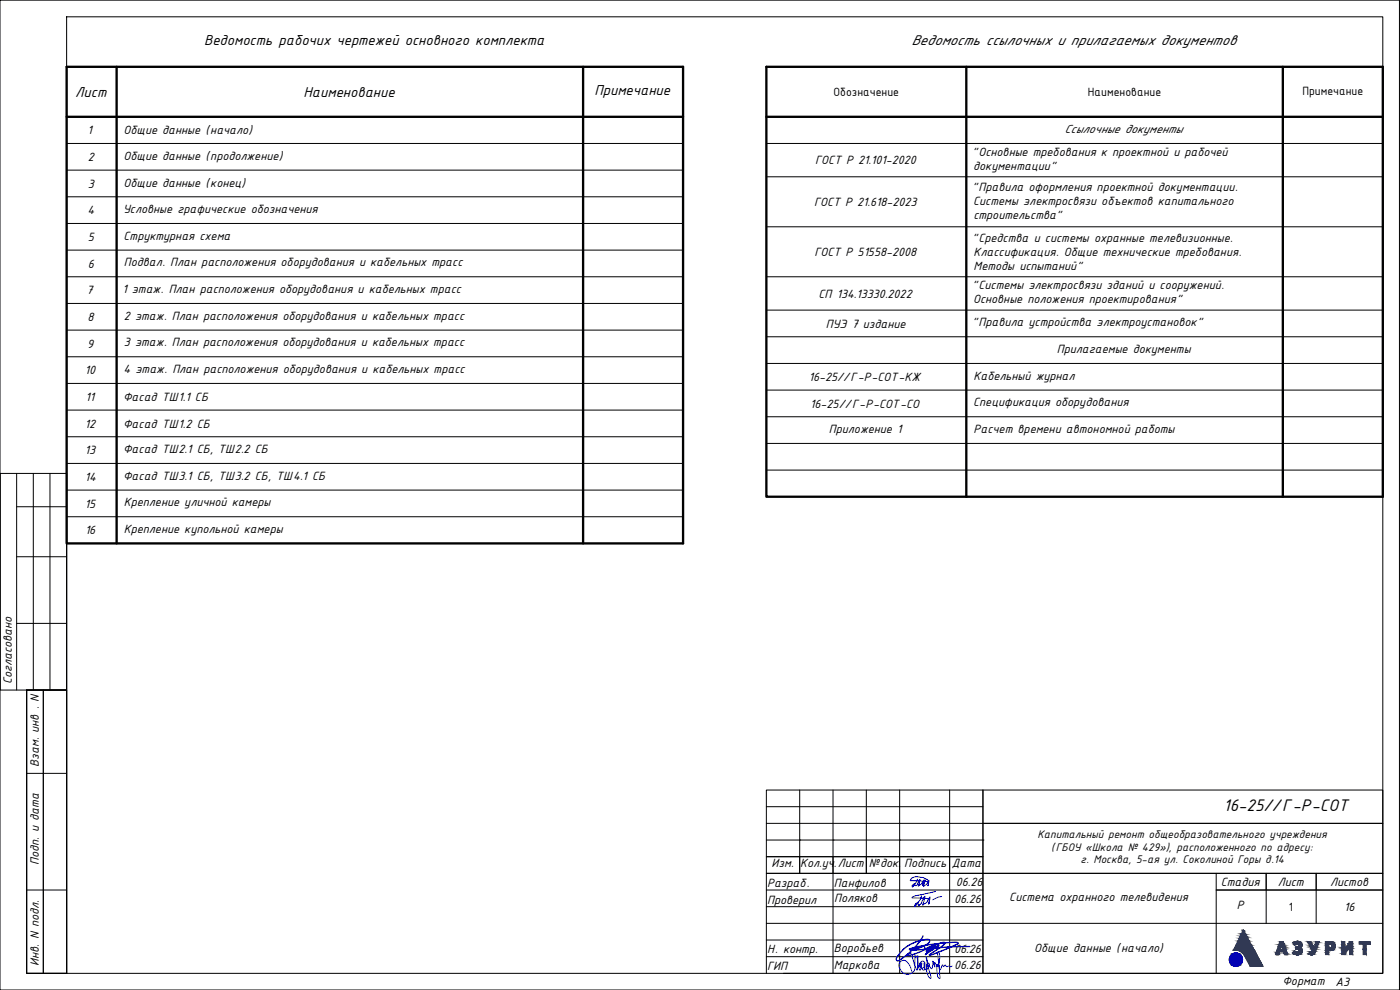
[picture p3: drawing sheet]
<svg xmlns="http://www.w3.org/2000/svg" width="420mm" height="297mm" viewBox="0 0 420 297" stroke-linecap="round" stroke-linejoin="round" font-family="sans-serif">
<defs><g id="words">
<text font-size="5.4" x="367.2" y="243.2">16-25//Г-Р-СОТ</text>
<g font-size="4.7">
<text x="61.3" y="13.6">Ведомость рабочих чертежей основного комплекта</text>
<text x="273.5" y="13.6">Ведомость ссылочных и прилагаемых документов</text>
<text x="22.6" y="29">Лист</text>
<text x="91.1" y="29">Наименование</text>
<text x="178.4" y="28.6">Примечание</text>
</g>
<g font-size="3.9">
<text x="250.2" y="28.8">Обозначение</text>
<text x="326.5" y="28.8">Наименование</text>
<text x="390.9" y="28.4">Примечание</text>
<text x="26.3" y="40.3">1</text>
<text x="37.1" y="40.2">Общие данные (начало)</text>
<text x="319.5" y="39.9">Ссылочные документы</text>
<text x="291.7" y="46.8">“Основные требования к проектной и рабочей</text>
<text x="26.3" y="48.3">2</text>
<text x="37.1" y="48">Общие данные (продолжение)</text>
<text x="244.6" y="49.3">ГОСТ Р 21.101-2020</text>
<text x="292.1" y="51">документации”</text>
<text x="26.3" y="56.3">3</text>
<text x="37.1" y="56.2">Общие данные (конец)</text>
<text x="291.7" y="57.3">“Правила оформления проектной документации.</text>
<text x="26.3" y="64.3">4</text>
<text x="36.9" y="63.9">Условные графические обозначения</text>
<text x="244.3" y="61.8">ГОСТ Р 21.618-2023</text>
<text x="292.1" y="61.4">Системы электросвязи объектов капитального</text>
<text x="292.1" y="65.6">строительства”</text>
<text x="37.1" y="71.9">Структурная схема</text>
<text x="26.3" y="72.3">5</text>
<text x="244.4" y="76.8">ГОСТ Р 51558-2008</text>
<text x="291.7" y="72.6">&quot;Средства и системы охранные телевизионные.</text>
<text x="292.2" y="76.8">Классификация. Общие технические требования.</text>
<text x="26.3" y="80.3">6</text>
<text x="37.2" y="79.9">Подвал. План расположения оборудования и кабельных трасс</text>
<text x="292.2" y="81">Методы испытаний&quot;</text>
<text x="26" y="88.3">7</text>
<text x="36.7" y="87.9">1 этаж. План расположения оборудования и кабельных трасс</text>
<text x="245.7" y="89.3">СП 134.13330.2022</text>
<text x="291.7" y="86.8">&quot;Системы электросвязи зданий и сооружений.</text>
<text x="37.2" y="95.9">2 этаж. План расположения оборудования и кабельных трасс</text>
<text x="292.1" y="91">Основные положения проектирования&quot;</text>
<text x="26.3" y="96.3">8</text>
<text x="247.8" y="98.3">ПУЭ 7 издание</text>
<text x="291.7" y="97.9">“Правила устройства электроустановок”</text>
<text x="26.2" y="104.3">9</text>
<text x="37.2" y="103.9">3 этаж. План расположения оборудования и кабельных трасс</text>
<text x="317.2" y="105.9">Прилагаемые документы</text>
<text x="25.5" y="112.3">10</text>
<text x="37.1" y="111.9">4 этаж. План расположения оборудования и кабельных трасс</text>
<text x="292.2" y="113.9">Кабельный журнал</text>
<text x="242.7" y="114.3">16-25//Г-Р-СОТ-КЖ</text>
<text x="25.6" y="120.3">11</text>
<text x="36.9" y="120.3">Фасад ТШ1.1 СБ</text>
<text x="243.2" y="122.3">16-25//Г-Р-СОТ-СО</text>
<text x="292.1" y="121.9">Спецификация оборудования</text>
<text x="25.4" y="128.3">12</text>
<text x="36.9" y="128.3">Фасад ТШ1.2 СБ</text>
<text x="248.8" y="129.9">Приложение 1</text>
<text x="292.2" y="129.9">Расчет времени автономной работы</text>
<text x="25.4" y="136.3">13</text>
<text x="36.9" y="136">Фасад ТШ2.1 СБ, ТШ2.2 СБ</text>
<text x="25.5" y="144.3">14</text>
<text x="36.9" y="144">Фасад ТШ3.1 СБ, ТШ3.2 СБ, ТШ4.1 СБ</text>
<text x="25.4" y="152.3">15</text>
<text x="37.2" y="151.9">Крепление уличной камеры</text>
<text x="25.5" y="160.3">16</text>
<text x="37.2" y="159.9">Крепление купольной камеры</text>
<text x="3.5" y="205.3" transform="rotate(-90 3.5 205.3)">Согласовано</text>
<text x="11.7" y="230.1" transform="rotate(-90 11.7 230.1)">Взам. инв . N</text>
<text x="11.7" y="259.6" transform="rotate(-90 11.7 259.6)">Подп. и дата</text>
<text x="231.6" y="260.1">Изм.</text>
<text x="240.2" y="260.1">Кол.уч.</text>
<text x="251.4" y="260.1">Лист</text>
<text x="260.8" y="260.1">№док.</text>
<text x="271.4" y="260.1">Подпись</text>
<text x="285.6" y="260.1">Дата</text>
<text x="230.2" y="266.2">Разраб.</text>
<text x="250.3" y="266.1">Панфилов</text>
<text x="286.8" y="265.7">06.26</text>
<text x="366.4" y="265.9">Стадия</text>
<text x="383.5" y="265.9">Лист</text>
<text x="399.2" y="265.9">Листов</text>
<text x="230.2" y="271.2">Проверил</text>
<text x="250.3" y="270.6">Поляков</text>
<text x="286.3" y="271">06.26</text>
<text x="302.9" y="270.4">Система охранного телевидения</text>
<text x="371.2" y="272.9">Р</text>
<text x="386.8" y="273.4">1</text>
<text x="403.4" y="273.3">16</text>
<text x="230.2" y="285.8">Н. контр.</text>
<text x="250.3" y="285.7">Воробьев</text>
<text x="286.3" y="285.8">06.26</text>
<text x="310.4" y="285.7">Общие данные (начало)</text>
<text x="11.7" y="289.8" transform="rotate(-90 11.7 289.8)">Инв. N подл.</text>
<text x="230.2" y="290.9">ГИП</text>
<text x="250.3" y="290.8">Маркова</text>
<text x="286.3" y="290.6">06.26</text>
<text x="384.9" y="295.7">Формат</text>
<text x="400.8" y="295.8">А3</text>
</g>
<g font-size="3.6">
<text x="311.4" y="251.6">Капитальный ремонт общеобразовательного учреждения</text>
<text x="315.5" y="255.3">(ГБОУ «Школа № 429»), расположенного по адресу:</text>
<text x="324.3" y="259">г. Москва, 5-ая ул. Соколиной Горы д.14</text>
</g>
</g></defs>
<path d="M20 20h185v143h-185zM20 35h185M35 20v143M175 20v143M230 20h185v129h-185zM230 35h185M290 20v129M385 20v129" fill="none" stroke="#000" stroke-width=".7"/>
<g fill="none" stroke="#000" stroke-width=".3">
<path d="M0 0h420v297h-420zM20 5h395v287h-395zM20 43h185M20 51h185M20 59h185M230 43h185M230 53h185M20 67h185M20 75h185M230 68h185M20 83h185M20 91h185"/>
<path d="M20 99h185M230 83h185M230 93h185M20 107h185M20 115h185M230 101h185M230 109h185M230 117h185M20 123h185M20 131h185M20 139h185M230 125h185"/>
<path d="M230 133h185M0 142h20v65h-20zM0 142v65M5 152h15M5 142v65M10 142v65M15 142v65M20 142v150h-12v-85M20 147h185M20 155h185M230 141h185M5 167h15"/>
<path d="M5 187h15M8 207h12v85h-12zM8 207h12M13 207v85M8 232h12M240 237v25M250 237v55M260 237v25M270 237v55M285 237v55M295 237v55M230 252h65"/>
<path d="M230 247h185M230 242h65M230 257h65M240 252h.1M250 252h.1M270 252h.1M295 252h.1M8 267h12M230 272h65M230 277h185M230 267h65M230 262h185"/>
<path d="M365 267h50M365 262v30M380 262v15M395 262v15M230 292v-55h185v55h-179.9M230 282h65M230 287h65"/>
</g>
<path d="M274.6 286.8v3.4a2.28 2.28 0 0 1-2 2.1 2.28 2.28 0 0 1-2.5-1.6 1.57 1.57 0 0 1 .5-2.4 1.57 1.57 0 0 1 2.2 1l.9 2.4M274.8 287.4a.65 .65 0 0 0-.1-.8 .65 .65 0 0 0-.8 0l-.1 .6 .5 1.9 .9 2 .4-4.1-.4-.2 .4 3a1.26 1.26 0 0 0 .6 1.3l.4-1.9a.36 .36 0 0 0-.4-.3 .36 .36 0 0 0-.2 .5 1.36 1.36 0 0 0 .8 1.4 .37 .37 0 0 0 .5 .3 .37 .37 0 0 0 .2-.5v-.6a.98 .98 0 0 0 .1-1.1 .98 .98 0 0 0-.9-.5 1.28 1.28 0 0 0 .1 2.1 .99 .99 0 0 0 .5-1.5 1.56 1.56 0 0 0 .8 2 2.34 2.34 0 0 0 .2-2.6l-.4-1.3 1.5 6.3a.55 .55 0 0 1-.6 0 .55 .55 0 0 1-.2-.6l-.4-1.1-.2-1.4a.81 .81 0 0 1 0-.9 .81 .81 0 0 1 .8-.4l.1 .6a.73 .73 0 0 0 .8 1l.3-2.2 .6 1.7-.2-.4a.53 .53 0 0 1 .2-.9l.8 1.1a4 4 0 0 0 .1-4.3l-.2 .5 .8 7.3a.47 .47 0 0 1-.6 0 .47 .47 0 0 1-.1-.6l-.3-3.2a.5 .5 0 0 1 .7 0 .5 .5 0 0 1 0 .7l.3 .7 .8-1.5 .3 .5 .5-.5 .4 .5 .6-.1 .6 .2 .4-.2" fill="none" stroke="#003fff" stroke-width=".3"/>
<path d="M277 280.7l-.9 1.5-2 2.5-4 3.2a.64 .64 0 0 1-1 .2 .64 .64 0 0 1 .1-1 11.2 11.2 0 0 1 9.6-5.2 .91 .91 0 0 1-.7 1.4l-3.6 1.5 .9-.5a1.69 1.69 0 0 1 2.1-.2 1.33 1.33 0 0 1-1.1 1.3 8.8 8.8 0 0 1-4 1.2l-.1-.3 1.1-.4M277.1 280.9l-.9 1.4-2.1 2.6-4 3.1a.64 .64 0 0 1-1 .2 .64 .64 0 0 1 .2-1 11.2 11.2 0 0 1 9.6-5.2 .83 .83 0 0 1-.6 1.3l-3.7 1.6 .8-.5a1.69 1.69 0 0 1 2.2-.2 1.33 1.33 0 0 1-1.1 1.3 8.8 8.8 0 0 1-4 1.2l-.1-.3 1.1-.4M291.1 283.9l-6.8 .2-10 .9-1.4-.1a.35 .35 0 0 1 .2-.4 .35 .35 0 0 1 .4 0l5.7-1.2 7.7-.6a.35 .35 0 0 1 .5-.1 .35 .35 0 0 1 .1 .4l-4.8 2.2-3.9 1.3 4.4-3.1a.41 .41 0 0 0 .4-.6 .41 .41 0 0 0-.7-.1l-2.3 1-2.9 2.7 4.1-2.8-3.4 1.5a.32 .32 0 0 1-.5-.3 .32 .32 0 0 1 .4-.3l.9-.5a.69 .69 0 0 1 1.3 0l-.8 .9a1.42 1.42 0 0 1-1.7 .6l.6-1 1-.7-2.4 1.3M291.2 284l-7.1 .2-9.6 .9-1.6-.2 1.8-.6 3.5-.7 8.8-.8a.35 .35 0 0 1 .4-.1 .35 .35 0 0 1 .2 .4l-4.9 2.2-3.8 1.3 4.4-3.1a.41 .41 0 0 0 .3-.6 .41 .41 0 0 0-.7-.1l-2.1 .9-3.1 2.8 4.2-2.8-3.5 1.5a.32 .32 0 0 1-.5-.3 .32 .32 0 0 1 .5-.3l.9-.5a.69 .69 0 0 1 1.2 0l-.8 .9a1.43 1.43 0 0 1-1.7 .6l.7-.9 1-.8-2.4 1.3" fill="none" stroke="#1616e3" stroke-width=".3"/>
<path d="M275.3 263.8l-.2 .8-1.3 1.5a.53 .53 0 0 1 .2-.8 .53 .53 0 0 1 .8 .4 .85 .85 0 0 0 .7-.9l.6-.9-.5 2 .9-.7 .8-1.1-.4 1.6 .2-.8-.3-.5-3.2-.2a.25 .25 0 0 1-.4 0 .25 .25 0 0 1 .2-.4 2.56 2.56 0 0 1 3.1-.5h.7l1.3 .9M277.3 264.4h.6a.82 .82 0 0 1 .7 .5 .82 .82 0 0 1-.1 .9l.3-1.7-.7 1.2-.9 .7 .4-2-.5 .9M280.8 267.4l-6.1 1.4-1 .5 1.2 .1a6.9 6.9 0 0 1 3.8 .4l.2 .5-.2 1 .4-2.2-1 1.6-1.2 .9 .7-2.7-1.1 2.1-.8 .8-.4-1.1-.8 .9a.23 .23 0 0 0-.1 .3 .23 .23 0 0 0 .3 .1 .23 .23 0 0 0 .2-.3l1.4-1.9 .2-1M282.6 269l-1.1 .2-1.6 .8" fill="none" stroke="#00f" stroke-width=".3"/>
<g fill="#2a3756" stroke="#2a3756" stroke-width=".3">
<path d="M370.2 285.1h.3z"/>
<path d="M392.4 282.5h.5z"/>
<path d="M393.3 286.5h.6z"/>
<path d="M389.3 282.4h.2z"/>
<path d="M389.5 283.3h1.2z"/>
<path d="M389.1 286.5h.6z"/>
<path d="M373.1 279.2l.2 .1zM373.1 279.2l.2 .1z"/>
<path d="M373 279.3l.4 .1zM373 279.3l.4 .1h-.5z"/>
<path d="M372.9 279.4l.8 .7-.3-.7zM372.9 279.4l.8 .7h-1.1z"/>
<path d="M372.6 280.1l1.3 .2-.2-.2zM372.6 280.1l1.3 .2h-1.4z"/>
<path d="M372.5 280.3l1.6 .6-.2-.6zM372.5 280.3l1.6 .6h-1.9z"/>
<path d="M372.2 280.9l2.2 .4-.3-.4zM372.2 280.9l2.2 .4h-2.4z"/>
<path d="M372 281.3l2.5 .2-.1-.2zM372 281.3l2.5 .2h-2.6z"/>
<path d="M371.9 281.5l3 .8-.4-.8zM371.9 281.5l3 .8h-3.4z"/>
<path d="M371.5 282.3l3.5 .1zM371.5 282.3l3.5 .1z"/>
<path d="M371.5 282.4l4.1 1.1-.6-1.1zM371.5 282.4l4.1 1.1h-4.7z"/>
<path d="M370.9 283.5l4.8 .3-.1-.3zM370.9 283.5l4.8 .3h-4.9z"/>
<path d="M370.8 283.8l5.3 .6-.4-.6zM370.8 283.8l5.3 .6h-5.6z"/>
<path d="M370.5 284.4l5.6 .1zM370.5 284.4l5.6 .1z"/>
<path d="M370.5 284.5l5.8 .4-.2-.4zM370.5 284.5l5.8 .4h-6z"/>
<path d="M370.3 284.9l6.1 .2-.1-.2zM370.3 284.9l6.1 .2h-6.2z"/>
<path d="M370.2 285.1h.5zM370.2 285.1h.7z"/>
<path d="M370.9 285.1h5.5zM370.9 285.1h5.5z"/>
<path d="M370.2 285.1h.5zM370.2 285.1h.3z"/>
<path d="M371.1 285.1h5.3zM371.1 285.1h5.3z"/>
<path d="M371.3 285.1h5.2zM371.3 285.1h5.2z"/>
<path d="M371.3 285.1h5.2zM371.3 285.1h5.2z"/>
<path d="M371.4 285.1l5.1 .1zM371.4 285.1l5.1 .1z"/>
<path d="M371.6 285.2h4.9zM371.6 285.2h4.9z"/>
<path d="M371.8 285.2l4.7 .1zM371.8 285.2l4.7 .1z"/>
<path d="M371.9 285.3l4.7 .1zM371.9 285.3l4.7 .1z"/>
<path d="M372.1 285.4l4.5 .1zM372.1 285.4l4.5 .1z"/>
<path d="M372.3 285.5h4.4zM372.3 285.5h4.4z"/>
<path d="M372.4 285.5l4.3 .1zM372.4 285.5l4.3 .1z"/>
<path d="M372.6 285.6l4.2 .1zM372.6 285.6l4.2 .1z"/>
<path d="M372.7 285.7l4.1 .1zM372.7 285.7l4.1 .1z"/>
<path d="M372.7 285.8l4.2 .1zM372.7 285.8l4.2 .1z"/>
<path d="M372.8 285.9l4.1 .1zM372.8 285.9l4.1 .1z"/>
<path d="M373 286l4 .1zM373 286l4 .1z"/>
<path d="M373.1 286.1l4 .2zM373.1 286.1l4 .2z"/>
<path d="M373.2 286.3l3.9 .1zM373.2 286.3l3.9 .1z"/>
<path d="M373.3 286.4l3.9 .1zM373.3 286.4l3.9 .1z"/>
<path d="M373.4 286.5l3.9 .2-.1-.2zM373.4 286.5l3.9 .2h-3.8z"/>
<path d="M373.5 286.7l4.1 .4-.3-.4zM373.5 286.7l4.1 .4h-3.9z"/>
<path d="M373.7 287.1l4.1 .6-.2-.6zM373.7 287.1l4.1 .6h-3.8z"/>
<path d="M374 287.7h3.8zM374 287.7h3.8z"/>
<path d="M374 287.7l4.2 .6-.4-.6zM374 287.7l4.2 .6h-3.9z"/>
<path d="M374.3 288.3l4 .2-.1-.2zM374.3 288.3l4 .2h-3.9z"/>
<path d="M374.4 288.5l4.1 .4-.2-.4zM374.4 288.5l4.1 .4h-3.8z"/>
<path d="M374.7 288.9l4.1 .6-.3-.6zM374.7 288.9l4.1 .6h-3.8z"/>
<path d="M375 289.5l4.1 .4-.3-.4zM375 289.5l4.1 .4h-3.9z"/>
<path d="M375.2 289.9h3.9zM375.2 289.9h3.3z"/>
<path d="M375.2 289.9h3.3zM375.2 289.9h1.9z"/>
<path d="M407.9 282.5l3.4 .4v-.4zM407.9 282.5l3.4 .4h-3.4z"/>
<path d="M407.9 282.9l3.4 .4v-.4zM407.9 282.9l3.4 .4h-3.4z"/>
<path d="M409.1 283.3l.9 1.6v-1.6zM409.1 283.3l.9 1.6h-.9z"/>
<path d="M409.1 284.9l.9 1.5v-1.5zM409.1 284.9l.9 1.5h-.9z"/>
<path d="M405 282.5l1 .6v-.6zM405 282.5l1 .6h-1.4z"/>
<path d="M402.7 282.5l.9 1v-1zM402.7 282.5l.9 1h-.9z"/>
<path d="M404.6 283.1l1.4 .8v-.8zM404.6 283.1l1.4 .8h-1.8z"/>
<path d="M405.1 283.9h.9zM405.1 283.9h.9z"/>
<path d="M404.2 283.9h.9zM404.2 283.9h.9z"/>
<path d="M404.2 283.9h.9zM404.2 283.9l.8 .1z"/>
<path d="M405.1 283.9l.9 .2v-.2zM405.1 283.9l.9 .2h-.9z"/>
<path d="M404.1 284l.8 .2 .1-.2zM404.1 284l.8 .2h-.9z"/>
<path d="M404 284.2h.9zM404 284.2l.9 .1z"/>
<path d="M402.7 283.5l.9 .8v-.8zM402.7 283.5l.9 .8h-.9z"/>
<path d="M405.1 284.1l.9 .4v-.4zM405.1 284.1l.9 .4h-1z"/>
<path d="M402.7 284.3l.9 .2v-.2zM402.7 284.3l.9 .2h-.9z"/>
<path d="M405 284.5l1 .1zM405 284.5l1 .1z"/>
<path d="M404 284.3l.7 .3 .2-.3zM404 284.3l.7 .3h-.9z"/>
<path d="M403.8 284.6h.9zM403.8 284.6l.8 .1z"/>
<path d="M402.7 284.5l.9 .2v-.2zM402.7 284.5l.9 .2h-.9z"/>
<path d="M403.7 284.7l.8 .2 .1-.2zM403.7 284.7l.8 .2h-.9z"/>
<path d="M403.6 284.9h.9zM403.6 284.9l.9 .1z"/>
<path d="M402.7 284.7l.9 .3v-.3zM402.7 284.7l.9 .3h-.9z"/>
<path d="M402.7 285l1.7 .1 .1-.1zM402.7 285l1.7 .1h-1.7z"/>
<path d="M405 284.6l1 .8v-.8zM405 284.6l1 .8h-1z"/>
<path d="M402.7 285.1l1.1 1 .6-1zM402.7 285.1l1.1 1h-1.1z"/>
<path d="M405 285.4l1 1v-1zM405 285.4l1 1h-1z"/>
<path d="M402.7 286.1l.9 .3 .2-.3zM402.7 286.1l.9 .3h-.9z"/>
<path d="M397.8 282.5h1.7zM397.8 282.5h1.7z"/>
<path d="M397.8 282.5h1.9zM397.8 282.5h1.9z"/>
<path d="M397.8 282.5l2 .1zM397.8 282.5l2 .1z"/>
<path d="M397.8 282.6h2.1zM397.8 282.6h2.1z"/>
<path d="M397.8 282.6l2.3 .1zM397.8 282.6l2.3 .1z"/>
<path d="M397.8 282.7l2.4 .1zM397.8 282.7l2.4 .1z"/>
<path d="M397.8 282.8l2.5 .1zM397.8 282.8l2.5 .1z"/>
<path d="M397.8 282.9h2.6zM397.8 282.9h2.6z"/>
<path d="M397.8 282.9l2.6 .1zM397.8 282.9l2.6 .1z"/>
<path d="M397.8 283l2.7 .1zM397.8 283l2.7 .1z"/>
<path d="M397.8 283.1l2.8 .1zM397.8 283.1l2.8 .1z"/>
<path d="M397.8 283.2l2.8 .1zM397.8 283.2l2.8 .1z"/>
<path d="M398.7 283.3h1.9zM398.7 283.3h1.9z"/>
<path d="M399.1 283.3h1.5zM399.1 283.3h1.5z"/>
<path d="M399.4 283.3h1.2zM399.4 283.3h1.2z"/>
<path d="M399.4 283.3l1.2 .1zM399.4 283.3l1.2 .1z"/>
<path d="M399.5 283.4h1.1zM399.5 283.4h1.1z"/>
<path d="M399.5 283.4h1.1zM399.5 283.4h1.1z"/>
<path d="M399.6 283.4l1.1 .1zM399.6 283.4l1.1 .1z"/>
<path d="M399.6 283.5l1.1 .1zM399.6 283.5l1.1 .1z"/>
<path d="M399.7 283.6h1zM399.7 283.6h1z"/>
<path d="M399.7 283.6l1 .1zM399.7 283.6l1 .1z"/>
<path d="M397.8 283.3l.9 .5v-.5zM397.8 283.3l.9 .5h-.9z"/>
<path d="M399.7 283.7l1 .1v-.1zM399.7 283.7l1 .1h-1z"/>
<path d="M399.7 283.8l1 .1zM399.7 283.8l1 .1z"/>
<path d="M399.7 283.9h1zM399.7 283.9l1 .1z"/>
<path d="M399.7 284h1zM399.7 284h1z"/>
<path d="M399.7 284h1zM399.7 284l1 .1z"/>
<path d="M399.7 284.1h1zM399.7 284.1h1z"/>
<path d="M399.7 284.1h1zM399.7 284.1l1 .1z"/>
<path d="M399.6 284.2h1.1zM399.6 284.2h1z"/>
<path d="M399.6 284.2h1zM399.6 284.2l1 .1z"/>
<path d="M399.6 284.3h1zM399.5 284.3h1.1z"/>
<path d="M399.5 284.3h1.1zM399.5 284.3h1.1z"/>
<path d="M399.5 284.3h1.1zM399.4 284.4h1.2z"/>
<path d="M399.4 284.4h1.2zM399.3 284.4h1.3z"/>
<path d="M399.3 284.4h1.3zM399 284.4h1.6z"/>
<path d="M397.8 283.8l.9 .6v-.6zM397.8 283.8l.9 .6h-.9z"/>
<path d="M397.8 284.4h2.8zM397.8 284.4h2.8z"/>
<path d="M397.8 284.4h2.8zM397.8 284.4l2.8 .1z"/>
<path d="M397.8 284.5h2.8zM397.8 284.5h2.7z"/>
<path d="M397.8 284.5l2.6 .2 .1-.2zM397.8 284.5l2.6 .2h-2.6z"/>
<path d="M397.8 284.7h2.6zM397.8 284.7l2.5 .1z"/>
<path d="M397.8 284.8h2.5zM397.8 284.8l2.4 .2z"/>
<path d="M397.8 285h2.4zM397.8 285l2.2 .1z"/>
<path d="M397.8 285.1h2.2zM397.8 285.1h2z"/>
<path d="M397.8 285.1h2zM397.8 285.1l1.8 .1z"/>
<path d="M397.8 285.2h1.8zM397.8 285.2h1.6z"/>
<path d="M397.8 285.2h1.6zM397.8 285.2h1.3z"/>
<path d="M397.8 285.2l.9 .6v-.6zM397.8 285.2l.9 .6h-.9z"/>
<path d="M397.8 285.8l.9 .6v-.6zM397.8 285.8l.9 .6h-.9z"/>
<path d="M392.4 282.5h1.1zM392.4 282.5h1.1z"/>
<path d="M395 282.5h.8zM395 282.5h.8z"/>
<path d="M395 282.5h1zM395 282.5h1z"/>
<path d="M395 282.5h1zM395 282.5l.9 .1z"/>
<path d="M394.9 282.6l1 .2v-.2zM394.9 282.6l1 .2h-1z"/>
<path d="M392.4 282.5l1.2 .4-.1-.4zM392.4 282.5l1.2 .4h-1z"/>
<path d="M392.6 282.9h1.1zM392.6 282.9h1.1z"/>
<path d="M394.9 282.8l.7 .6 .3-.6zM394.9 282.8l.7 .6h-.9z"/>
<path d="M394.7 283.4h.9zM394.7 283.4h.9z"/>
<path d="M392.6 282.9l1.4 .7-.3-.7zM392.6 282.9l1.4 .7h-1z"/>
<path d="M393 283.6l1.1 .3-.1-.3zM393 283.6l1.1 .3h-1z"/>
<path d="M394.7 283.4l.7 .6 .2-.6zM394.7 283.4l.7 .6h-.9z"/>
<path d="M393.1 283.9l1.1 .2-.1-.2zM393.1 283.9l1.1 .2h-1z"/>
<path d="M394.5 284l.8 .2 .1-.2zM394.5 284l.8 .2h-.9z"/>
<path d="M394.4 284.2h.9zM394.4 284.2l.8 .2z"/>
<path d="M393.2 284.1l1.1 .3-.1-.3zM393.2 284.1l1.1 .3h-.9z"/>
<path d="M394.4 284.4h.8zM394.4 284.4h.8z"/>
<path d="M394.3 284.4h.9zM394.3 284.4h.9z"/>
<path d="M393.4 284.4h.9zM393.4 284.4h.9z"/>
<path d="M393.4 284.4l1.7 .4 .1-.4zM393.4 284.4l1.7 .4h-1.5z"/>
<path d="M393.6 284.8l1.4 .2 .1-.2zM393.6 284.8l1.4 .2h-1.3z"/>
<path d="M393.7 285l1.1 .4 .2-.4zM393.7 285l1.1 .4h-.9z"/>
<path d="M393.9 285.4h.9zM393.9 285.4l.9 .1z"/>
<path d="M393.9 285.5h.9zM393.9 285.5h.9z"/>
<path d="M393.9 285.5h.9zM393.9 285.5h.9z"/>
<path d="M393.9 285.5h.9zM393.9 285.5l.9 .1z"/>
<path d="M393.1 285.6h.3zM393.1 285.6h.3z"/>
<path d="M393.8 285.6h1zM393.8 285.6h.9z"/>
<path d="M393.1 285.6h.4zM393.1 285.6h.4z"/>
<path d="M393.1 285.6l.4 .1zM393.1 285.6l.4 .1z"/>
<path d="M393.8 285.6h.9zM393.7 285.7h1z"/>
<path d="M393.1 285.7h.4zM393.1 285.7h.4z"/>
<path d="M393.7 285.7h1zM393.6 285.7h1.1z"/>
<path d="M393.1 285.7h.5zM393.1 285.7h.5z"/>
<path d="M393.1 285.7h1.6zM393.1 285.7h1.6z"/>
<path d="M393.1 285.7h1.6zM393.1 285.7l1.5 .1z"/>
<path d="M393 285.8l1.5 .2 .1-.2zM393 285.8l1.5 .2h-1.6z"/>
<path d="M392.9 286h1.6zM392.9 286h1.6z"/>
<path d="M392.9 286h1.6zM392.9 286l1.5 .1z"/>
<path d="M392.8 286.1h1.6zM392.8 286.1l1.6 .1z"/>
<path d="M392.8 286.2h1.6zM392.8 286.2h1.6z"/>
<path d="M392.8 286.2h1.6zM392.8 286.2h1.5z"/>
<path d="M392.8 286.2h1.5zM392.8 286.2l1.5 .1z"/>
<path d="M392.9 286.3h1.4zM392.9 286.3h1.4z"/>
<path d="M392.9 286.3h1.4zM392.9 286.3h1.3z"/>
<path d="M393 286.3h1.2zM393 286.3l1.2 .1z"/>
<path d="M393 286.4h1.2zM393 286.4h1.1z"/>
<path d="M393.1 286.4h1zM393.1 286.4h.9z"/>
<path d="M393.2 286.4h.8zM393.2 286.4h.8z"/>
<path d="M393.2 286.4h.8zM393.2 286.4l.7 .1z"/>
<path d="M393.3 286.5h.6zM393.3 286.5h.6z"/>
<path d="M393.3 286.5h.4zM393.5 286.5h.2z"/>
<path d="M389.3 282.4l.4 .1zM389.2 282.5h.5z"/>
<path d="M389.2 282.5h.5zM389.1 282.5h.6z"/>
<path d="M389.1 282.5h.7zM388.9 282.5h.9z"/>
<path d="M388.9 282.5h1zM388.9 282.5h1z"/>
<path d="M388.9 282.5h1.1zM388.8 282.5h1.2z"/>
<path d="M388.8 282.5l1.2 .1zM388.7 282.6h1.3z"/>
<path d="M388.7 282.6h1.4zM388.6 282.6h1.5z"/>
<path d="M388.6 282.6l1.6 .1zM388.5 282.7h1.7z"/>
<path d="M388.5 282.7h1.7zM388.5 282.7h1.7z"/>
<path d="M388.5 282.7h1.8zM388.3 282.7h2z"/>
<path d="M388.3 282.7l2.1 .1zM388.3 282.8h2.1z"/>
<path d="M388.3 282.8h2.1zM388.2 282.8h2.2z"/>
<path d="M388.2 282.8l2.3 .1zM388.1 282.9h2.4z"/>
<path d="M388.1 282.9h2.4zM388.1 282.9h2.4z"/>
<path d="M388.1 282.9l2.5 .2zM388.1 282.9l2.5 .2z"/>
<path d="M388.2 283.1h2.4zM388.2 283.1h2.4z"/>
<path d="M388.2 283.1l2.5 .1-.1-.1zM388.2 283.1l2.5 .1h-2.4z"/>
<path d="M388.3 283.2h2.4zM388.3 283.2h2.4z"/>
<path d="M388.3 283.2h1zM388.3 283.2l.9 .1z"/>
<path d="M389.3 283.2l1.4 .1zM389.3 283.2l1.4 .1z"/>
<path d="M388.3 283.3h.9zM388.3 283.3h.8z"/>
<path d="M389.4 283.3h1.3zM389.4 283.3h1.3z"/>
<path d="M389.5 283.3h1.2zM389.5 283.3h1.2zM389.5 283.3h1.2z"/>
<path d="M388.3 283.3h.8zM388.3 283.3h.6z"/>
<path d="M389.5 283.3l1.2 .1zM389.5 283.3l1.2 .1z"/>
<path d="M388.3 283.3h.6zM388.3 283.3l.5 .1z"/>
<path d="M388.4 283.4h.4zM388.4 283.4h.4z"/>
<path d="M389.6 283.4h1.1zM389.6 283.4h1.1z"/>
<path d="M389.6 283.4h1.1zM389.6 283.4h1.1z"/>
<path d="M388.4 283.4h.4zM388.4 283.4h.3z"/>
<path d="M389.7 283.4l1 .1zM389.7 283.4l1 .1z"/>
<path d="M388.4 283.4h.3zM388.4 283.4l.1 .1z"/>
<path d="M389.7 283.5l1 .1zM389.7 283.5l1 .1zM389.7 283.6h1zM389.7 283.6h1z"/>
<path d="M389.7 283.6h1zM389.7 283.6l1 .1z"/>
<path d="M389.7 283.7h1zM389.7 283.7h1z"/>
<path d="M389.7 283.7h1zM389.7 283.7l1 .1z"/>
<path d="M389.7 283.8h1zM389.7 283.8h1z"/>
<path d="M389.7 283.8h1zM389.7 283.8l1 .1z"/>
<path d="M389.7 283.9h1zM389.7 283.9h1z"/>
<path d="M389.7 283.9h1zM389.7 283.9h.9z"/>
<path d="M389.6 283.9h1zM389.6 283.9h1z"/>
<path d="M389.6 283.9h1zM389.6 283.9l1 .1z"/>
<path d="M389.6 284h1zM389.6 284h1z"/>
<path d="M389.6 284h1zM389.5 284h1.1z"/>
<path d="M389.5 284h1.1zM389.4 284.1h1.2z"/>
<path d="M389.4 284.1h1.2zM389.2 284.1h1.3z"/>
<path d="M389.2 284.1h1.3zM389.1 284.1h1.4z"/>
<path d="M389.1 284.1h1.4zM388.9 284.1h1.6z"/>
<path d="M388.9 284.1h1.6zM388.9 284.1l1.6 .1z"/>
<path d="M388.9 284.2h1.6zM388.9 284.2l1.5 .1z"/>
<path d="M388.9 284.3h1.5zM388.9 284.3l1.4 .1z"/>
<path d="M388.9 284.4h1.4zM388.9 284.4h1.3z"/>
<path d="M388.9 284.4h1.4zM388.9 284.4h1.4z"/>
<path d="M388.9 284.4l1.4 .1zM388.9 284.4l1.4 .1z"/>
<path d="M388.9 284.5h1.5zM388.9 284.5h1.5z"/>
<path d="M388.9 284.5l1.6 .1zM388.9 284.5l1.6 .1z"/>
<path d="M388.9 284.6l1.7 .1zM388.9 284.6l1.7 .1z"/>
<path d="M388.9 284.7l1.8 .1zM388.9 284.7l1.8 .1z"/>
<path d="M388.9 284.8h1.8zM388.9 284.8h1.8z"/>
<path d="M388.9 284.8h1.8zM388.9 284.8h1.8z"/>
<path d="M389.2 284.8h1.5zM389.2 284.8h1.5z"/>
<path d="M389.5 284.8h1.2zM389.5 284.8h1.2z"/>
<path d="M389.5 284.8l1.2 .1zM389.5 284.8l1.2 .1z"/>
<path d="M389.6 284.9h1.1zM389.6 284.9h1.1z"/>
<path d="M389.6 284.9h1.1zM389.6 284.9h1.1z"/>
<path d="M389.7 284.9h1zM389.7 284.9h1z"/>
<path d="M389.7 284.9l1.1 .1zM389.7 284.9l1.1 .1z"/>
<path d="M389.8 285h1zM389.8 285h1z"/>
<path d="M389.8 285h1zM389.8 285h1z"/>
<path d="M389.8 285l1 .1zM389.8 285l1 .1z"/>
<path d="M389.8 285.1h1zM389.8 285.1h1z"/>
<path d="M389.8 285.1h1zM389.8 285.1h1z"/>
<path d="M389.8 285.1l1 .1zM389.8 285.1l1 .1z"/>
<path d="M389.8 285.2l1 .1zM389.8 285.2l1 .1z"/>
<path d="M389.8 285.3h1zM389.8 285.3h1z"/>
<path d="M388.4 285.3l.2 .1zM388.4 285.3l.2 .1z"/>
<path d="M389.8 285.3l1 .1zM389.8 285.3l1 .1z"/>
<path d="M389.8 285.4h1zM389.8 285.4h1z"/>
<path d="M388.4 285.4h.3zM388.4 285.4h.3z"/>
<path d="M389.8 285.4h1zM389.8 285.4l1 .1z"/>
<path d="M389.8 285.5h1zM389.8 285.5h1z"/>
<path d="M388.3 285.4l.5 .1zM388.3 285.4l.5 .1z"/>
<path d="M389.7 285.5h1.1zM389.7 285.5h1.1z"/>
<path d="M389.7 285.5h1.1zM389.7 285.6h1.1z"/>
<path d="M389.7 285.6h1.1zM389.6 285.6h1.2z"/>
<path d="M388.3 285.5l.7 .1zM388.3 285.5l.7 .1z"/>
<path d="M388.2 285.6h.8zM388.2 285.6h.8z"/>
<path d="M389.6 285.6h1.2zM389.6 285.6h1.2z"/>
<path d="M389.6 285.6h1.2zM389.5 285.6h1.3z"/>
<path d="M388.2 285.6h.9zM388.2 285.6h.9z"/>
<path d="M388.2 285.6l1 .1zM388.2 285.6l1 .1z"/>
<path d="M389.5 285.6h1.3zM389.3 285.7h1.4z"/>
<path d="M388.2 285.7h1.1zM388.2 285.7h1.1z"/>
<path d="M388.2 285.7h2.5zM388.2 285.7h2.5z"/>
<path d="M388.2 285.7h2.5zM388.2 285.7l2.5 .1z"/>
<path d="M388.1 285.8h2.6zM388.1 285.8h2.6z"/>
<path d="M388.1 285.8h2.6zM388.1 285.8h2.6z"/>
<path d="M388 285.8h2.7zM388 285.8l2.6 .1z"/>
<path d="M388 285.9h2.6zM388 285.9h2.6z"/>
<path d="M388 285.9h2.6zM388 285.9h2.6z"/>
<path d="M388 285.9h2.6zM388 285.9l2.6 .1z"/>
<path d="M388.1 286h2.5zM388.1 286h2.4z"/>
<path d="M388.1 286h2.4zM388.1 286l2.4 .1z"/>
<path d="M388.2 286.1h2.3zM388.2 286.1h2.3z"/>
<path d="M388.2 286.1h2.3zM388.2 286.1l2.2 .1z"/>
<path d="M388.4 286.2h2zM388.4 286.2h1.9z"/>
<path d="M388.4 286.2h1.9zM388.4 286.2l1.8 .1z"/>
<path d="M388.5 286.3h1.7zM388.5 286.3h1.7z"/>
<path d="M388.6 286.3h1.6zM388.6 286.3h1.5z"/>
<path d="M388.6 286.3h1.5zM388.6 286.3l1.4 .1z"/>
<path d="M388.8 286.4h1.2zM388.8 286.4h1.2z"/>
<path d="M388.8 286.4h1.2zM388.8 286.4h1.1z"/>
<path d="M389 286.4h.9zM389 286.4l.8 .1z"/>
<path d="M389 286.5h.8zM389 286.5h.7z"/>
<path d="M389.1 286.5h.4zM389.2 286.5h.3z"/>
<path d="M384.1 282.5h1zM384.1 282.5h1z"/>
<path d="M384.1 282.5l1.1 .2zM384.1 282.5l1.1 .2h-1.1z"/>
<path d="M384.1 282.7l1.3 .5-.2-.5zM384.1 282.7l1.3 .5h-1.5z"/>
<path d="M383.9 283.2l1.5 .2v-.2zM383.9 283.2l1.5 .2h-1.6z"/>
<path d="M384.6 283.4h.8zM384.6 283.4h.8z"/>
<path d="M383.8 283.4h.8zM383.8 283.4l.8 .1z"/>
<path d="M384.6 283.4l.9 .2-.1-.2zM384.6 283.4l.9 .2h-.8z"/>
<path d="M383.8 283.5l.8 .1v-.1zM383.8 283.5l.8 .1h-.9z"/>
<path d="M383.7 283.6h.9zM383.7 283.6h.9z"/>
<path d="M384.7 283.6l.9 .4-.1-.4zM384.7 283.6l.9 .4h-.8z"/>
<path d="M383.7 283.6l.7 .5 .2-.5zM383.7 283.6l.7 .5h-.8z"/>
<path d="M384.8 284l.9 .2-.1-.2zM384.8 284l.9 .2h-.9z"/>
<path d="M384.8 284.2l1 .2-.1-.2zM384.8 284.2l1 .2h-.9z"/>
<path d="M384.9 284.4l1 .3-.1-.3zM384.9 284.4l1 .3h-.9z"/>
<path d="M383.6 284.1l.7 .6 .1-.6zM383.6 284.1l.7 .6h-.9z"/>
<path d="M383.4 284.7h.9zM383.4 284.7l.8 .1z"/>
<path d="M385 284.7l.9 .1zM385 284.7l.9 .1z"/>
<path d="M383.4 284.8h.8zM383.4 284.8h.8z"/>
<path d="M383.3 284.8l2.8 .5-.2-.5zM383.3 284.8l2.8 .5h-2.9z"/>
<path d="M383.2 285.3l3 .3-.1-.3zM383.2 285.3l3 .3h-3.1z"/>
<path d="M383.1 285.6h.9zM383.1 285.6l.9 .1z"/>
<path d="M385.2 285.6l1.1 .4-.1-.4zM385.2 285.6l1.1 .4h-.9z"/>
<path d="M383 285.7l.9 .3 .1-.3zM383 285.7l.9 .3h-1z"/>
<path d="M385.4 286l1 .2-.1-.2zM385.4 286l1 .2h-1z"/>
<path d="M382.9 286l.9 .4 .1-.4zM382.9 286l.9 .4h-1z"/>
<path d="M382.8 286.4h1zM382.8 286.4h1z"/>
<path d="M385.4 286.2l1.1 .2-.1-.2zM385.4 286.2l1.1 .2h-1z"/>
<path d="M385.5 286.4h1zM386 286.4h.5zM385.5 286.4h1z"/>
<path d="M382.9 286.4h.9zM382.9 286.4h.9z"/>
</g>
<g fill="#1447b7" stroke="#1447b7" stroke-width=".3">
<path d="M370.8 285.9h.3z"/>
<path d="M370.6 289.9h.6z"/>
<path d="M370.8 285.9l.4 .1zM370.6 286h.6z"/>
<path d="M370.6 286h.8zM370.5 286h.9z"/>
<path d="M370.5 286h.9zM370.4 286h1z"/>
<path d="M370.4 286h1.1zM370.3 286h1.2z"/>
<path d="M370.3 286l1.3 .1zM370.2 286.1h1.4z"/>
<path d="M370.2 286.1h1.5zM370.1 286.1h1.6z"/>
<path d="M370.1 286.1l1.8 .1zM370 286.2h1.9z"/>
<path d="M370 286.2h1.9zM369.9 286.2h2z"/>
<path d="M369.9 286.2l2.2 .1zM369.8 286.3h2.3z"/>
<path d="M369.8 286.3h2.3zM369.8 286.3h2.3z"/>
<path d="M369.8 286.3l2.4 .1zM369.6 286.4h2.6z"/>
<path d="M369.6 286.4h2.6zM369.6 286.4h2.6z"/>
<path d="M369.6 286.4l2.7 .1zM369.5 286.5h2.8z"/>
<path d="M369.5 286.5l2.8 .1zM369.5 286.5l2.8 .1z"/>
<path d="M369.5 286.6h2.9zM369.5 286.6h2.9z"/>
<path d="M369.4 286.6l3.1 .1zM369.4 286.6l3.1 .1z"/>
<path d="M369.4 286.7l3.1 .1zM369.4 286.7l3.1 .1z"/>
<path d="M369.3 286.8h3.3zM369.3 286.8h3.3z"/>
<path d="M369.3 286.8l3.3 .1zM369.3 286.8l3.3 .1z"/>
<path d="M369.2 286.9l3.5 .1zM369.2 286.9l3.5 .1z"/>
<path d="M369.2 287l3.5 .1zM369.2 287l3.5 .1z"/>
<path d="M369.1 287.1l3.7 .1zM369.1 287.1l3.7 .1z"/>
<path d="M369.1 287.2l3.7 .1zM369.1 287.2l3.7 .1z"/>
<path d="M369 287.3l3.8 .1zM369 287.3l3.8 .1z"/>
<path d="M369 287.4l3.9 .1zM369 287.4l3.9 .1z"/>
<path d="M369 287.5l3.9 .1zM369 287.5l3.9 .1z"/>
<path d="M369 287.6h3.9zM369 287.6h3.9z"/>
<path d="M369 287.6l3.9 .1zM369 287.6l3.9 .1z"/>
<path d="M368.9 287.7l4 .1zM368.9 287.7l4 .1z"/>
<path d="M368.9 287.8l4 .1zM368.9 287.8l4 .1z"/>
<path d="M368.9 287.9l4 .1zM368.9 287.9l4 .1z"/>
<path d="M368.9 288h4zM368.9 288l4 .1z"/>
<path d="M368.9 288.1h4zM368.9 288.1l4 .1z"/>
<path d="M369 288.2h3.9zM369 288.2l3.9 .1z"/>
<path d="M369 288.3h3.9zM369 288.3l3.9 .1z"/>
<path d="M369 288.4l3.8 .1 .1-.1zM369 288.4l3.8 .1h-3.8z"/>
<path d="M369 288.5h3.8zM369 288.5l3.8 .1z"/>
<path d="M369 288.6h3.8zM369 288.6l3.8 .1z"/>
<path d="M369.1 288.7h3.7zM369.1 288.7h3.6z"/>
<path d="M369.1 288.7h3.6zM369.1 288.7l3.6 .1z"/>
<path d="M369.1 288.8h3.6zM369.1 288.8l3.6 .1z"/>
<path d="M369.2 288.9h3.5zM369.2 288.9h3.4z"/>
<path d="M369.2 288.9h3.4zM369.2 288.9l3.4 .1z"/>
<path d="M369.3 289h3.3zM369.3 289l3.3 .1z"/>
<path d="M369.3 289.1h3.3zM369.3 289.1l3.2 .1z"/>
<path d="M369.4 289.2h3.1zM369.4 289.2h3z"/>
<path d="M369.4 289.2h3zM369.4 289.2l3 .1z"/>
<path d="M369.5 289.3h2.9zM369.5 289.3l2.8 .1z"/>
<path d="M369.6 289.4h2.7zM369.6 289.4h2.7z"/>
<path d="M369.6 289.4h2.7zM369.6 289.4l2.6 .1z"/>
<path d="M369.7 289.5h2.5zM369.7 289.5h2.4z"/>
<path d="M369.8 289.5h2.3zM369.8 289.5l2.3 .1z"/>
<path d="M369.8 289.6h2.3zM369.8 289.6h2.1z"/>
<path d="M369.9 289.6h2zM369.9 289.6l2 .1z"/>
<path d="M370 289.7h1.9zM370 289.7h1.8z"/>
<path d="M370 289.7h1.8zM370 289.7l1.7 .1z"/>
<path d="M370.1 289.8h1.6zM370.1 289.8h1.6z"/>
<path d="M370.2 289.8h1.5zM370.2 289.8h1.3z"/>
<path d="M370.3 289.8h1.2zM370.3 289.8l1.1 .1z"/>
<path d="M370.4 289.9h1zM370.4 289.9h1z"/>
<path d="M370.4 289.9h1zM370.4 289.9h.9z"/>
<path d="M370.6 289.9h.7zM370.6 289.9h.6z"/>
<path d="M370.6 289.9h.5zM370.7 289.9h.4z"/>
</g>
<use href="#words"/>
</svg>
